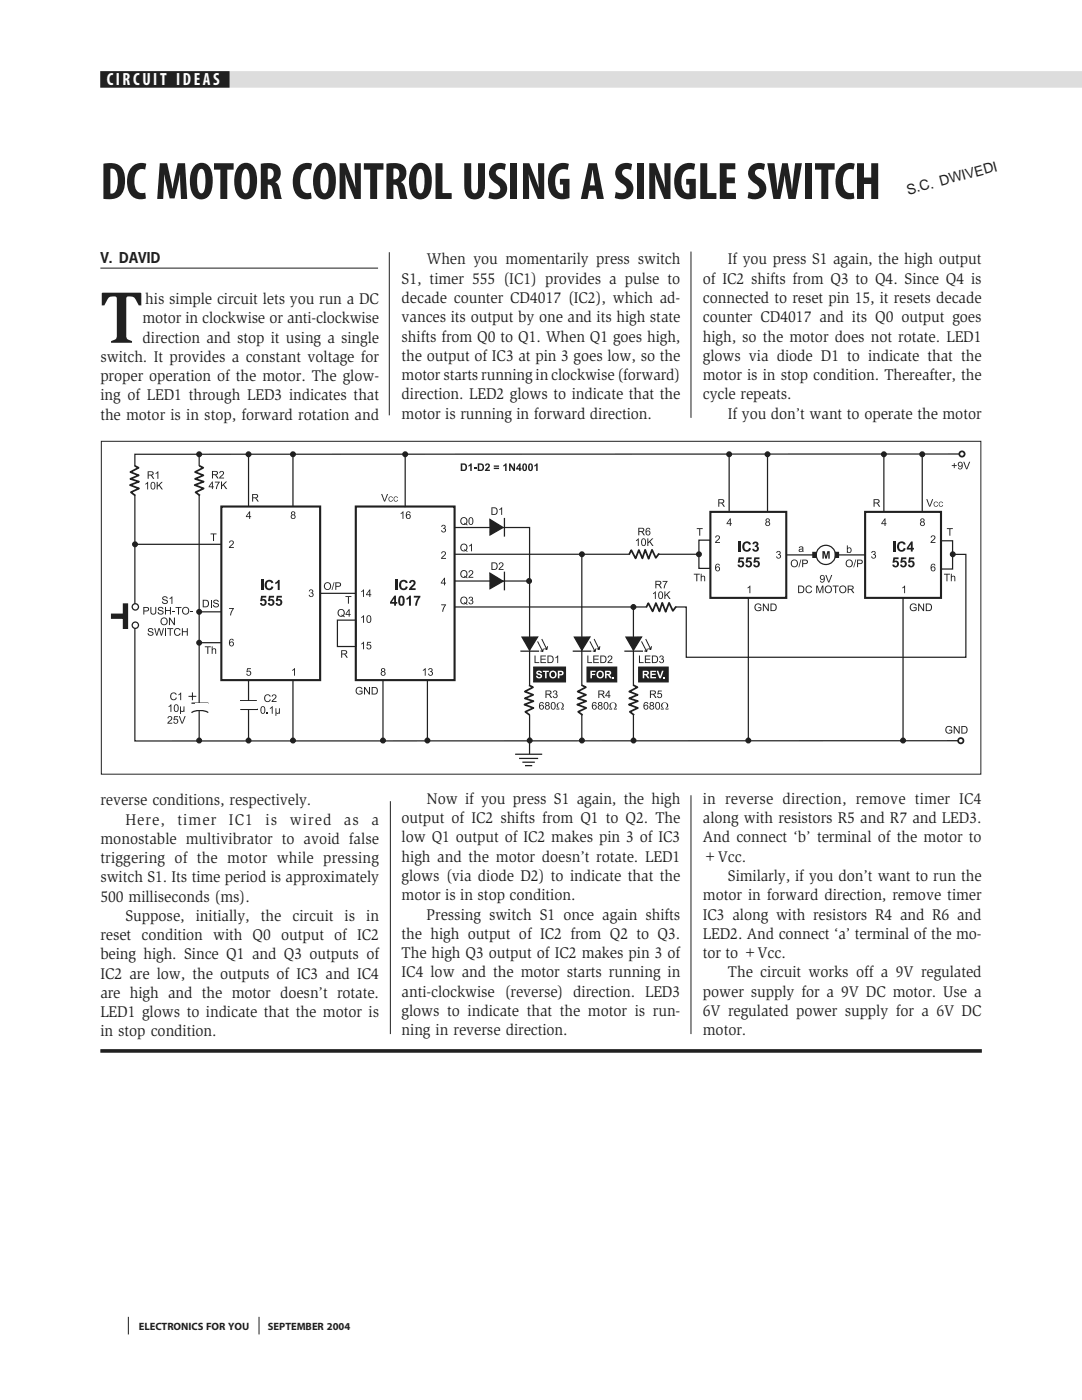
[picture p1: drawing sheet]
<svg xmlns="http://www.w3.org/2000/svg" width="216mm" height="279mm" viewBox="0 0 216 279" stroke-linecap="round" stroke-linejoin="round" font-family="sans-serif">
<defs><g id="words">
<text font-size="14.9" fill="#231f20" x="20" y="68.4">T</text>
<text font-size="10.6" fill="#231f20" x="20" y="39.7">DC MOTOR CONTROL USING A SINGLE SWITCH</text>
<text font-size="3.5" fill="#fff" x="21.3" y="17">CIRCUIT IDEAS</text>
<g font-size="3.2" fill="#231f20">
<text x="85.1" y="52.7">When you momentarily press switch</text>
<text x="145.2" y="52.7">If you press S1 again, the high output</text>
<text x="80.1" y="56.6">S1, timer 555 (IC1) provides a pulse to</text>
<text x="140.3" y="56.6">of IC2 shifts from Q3 to Q4. Since Q4 is</text>
<text x="28.4" y="64.6">motor in clockwise or anti-clockwise</text>
<text x="29" y="60.7">his simple circuit lets you run a DC</text>
<text x="80.1" y="60.5">decade counter CD4017 (IC2), which ad-</text>
<text x="80.1" y="64.3">vances its output by one and its high state</text>
<text x="140.3" y="60.5">connected to reset pin 15, it resets decade</text>
<text x="140.3" y="64.3">counter CD4017 and its Q0 output goes</text>
<text x="28.4" y="68.4">direction and stop it using a single</text>
<text x="80.1" y="68.2">shifts from Q0 to Q1. When Q1 goes high,</text>
<text x="80.1" y="72">the output of IC3 at pin 3 goes low, so the</text>
<text x="140.3" y="68.2">high, so the motor does not rotate. LED1</text>
<text x="140.3" y="72">glows via diode D1 to indicate that the</text>
<text x="20" y="72.3">switch. It provides a constant voltage for</text>
<text x="20" y="76.1">proper operation of the motor. The glow-</text>
<text x="80.1" y="75.8">motor starts running in clockwise (forward)</text>
<text x="140.3" y="75.8">motor is in stop condition. Thereafter, the</text>
<text x="20" y="79.9">ing of LED1 through LED3 indicates that</text>
<text x="20" y="83.8">the motor is in stop, forward rotation and</text>
<text x="80.1" y="79.7">direction. LED2 glows to indicate that the</text>
<text x="80.1" y="83.5">motor is running in forward direction.</text>
<text x="140.3" y="79.7">cycle repeats.</text>
<text x="145.2" y="83.5">If you don’t want to operate the motor</text>
<text x="20" y="160.7">reverse conditions, respectively.</text>
<text x="85.1" y="160.4">Now if you press S1 again, the high</text>
<text x="140.3" y="160.4">in reverse direction, remove timer IC4</text>
<text x="25" y="164.5">Here,</text>
<text x="35.4" y="164.5">timer</text>
<text x="45.7" y="164.5">IC1</text>
<text x="53" y="164.5">is</text>
<text x="57.8" y="164.5">wired</text>
<text x="68.6" y="164.5">as</text>
<text x="74.1" y="164.5">a</text>
<text x="80.1" y="164.3">output of IC2 shifts from Q1 to Q2. The</text>
<text x="140.3" y="164.3">along with resistors R5 and R7 and LED3.</text>
<text x="20" y="168.4">monostable multivibrator to avoid false</text>
<text x="20" y="172.2">triggering of the motor while pressing</text>
<text x="80.1" y="168.1">low Q1 output of IC2 makes pin 3 of IC3</text>
<text x="80.1" y="172">high and the motor doesn’t rotate. LED1</text>
<text x="140.3" y="168.1">And connect ‘b’ terminal of the motor to</text>
<text x="140.3" y="172">+Vcc.</text>
<text x="20" y="176.1">switch S1. Its time period is approximately</text>
<text x="20" y="179.9">500 milliseconds (ms).</text>
<text x="80.1" y="175.8">glows (via diode D2) to indicate that the</text>
<text x="80.1" y="179.7">motor is in stop condition.</text>
<text x="140.3" y="179.7">motor in forward direction, remove timer</text>
<text x="145.2" y="175.8">Similarly, if you don’t want to run the</text>
<text x="25" y="183.8">Suppose, initially, the circuit is in</text>
<text x="85.1" y="183.5">Pressing switch S1 once again shifts</text>
<text x="140.3" y="183.5">IC3 along with resistors R4 and R6 and</text>
<text x="20" y="187.6">reset condition with Q0 output of IC2</text>
<text x="20" y="191.4">being high. Since Q1 and Q3 outputs of</text>
<text x="80.1" y="187.3">the high output of IC2 from Q2 to Q3.</text>
<text x="80.1" y="191.2">The high Q3 output of IC2 makes pin 3 of</text>
<text x="140.3" y="187.3">LED2. And connect ‘a’ terminal of the mo-</text>
<text x="140.3" y="191.2">tor to +Vcc.</text>
<text x="20" y="195.3">IC2 are low, the outputs of IC3 and IC4</text>
<text x="80.1" y="195">IC4 low and the motor starts running in</text>
<text x="145.2" y="195">The circuit works off a 9V regulated</text>
<text x="20" y="199.1">are high and the motor doesn’t rotate.</text>
<text x="20" y="203">LED1 glows to indicate that the motor is</text>
<text x="80.1" y="198.9">anti-clockwise (reverse) direction. LED3</text>
<text x="80.1" y="202.7">glows to indicate that the motor is run-</text>
<text x="140.3" y="198.9">power supply for a 9V DC motor. Use a</text>
<text x="140.3" y="202.7">6V regulated power supply for a 6V DC</text>
<text x="20" y="206.8">in stop condition.</text>
<text x="80.1" y="206.6">ning in reverse direction.</text>
<text x="140.3" y="206.6">motor.</text>
</g>
<g font-size="2.8" fill="#231f20">
<text x="181.2" y="38.8" transform="rotate(-15 181.2 38.8)">S.C. DWIVEDI</text>
<text x="20" y="52.5">V. DAVID</text>
</g>
<g font-size="2.1" fill="#231f20">
<text x="27.7" y="265.4">ELECTRONICS FOR YOU</text>
<text x="53.5" y="265.4">SEPTEMBER 2004</text>
</g>
</g></defs>
<path d="M20.2 14.4h195.5v2.9h-195.5z" fill-rule="evenodd" fill="#dcddde" stroke="#dcddde" stroke-width=".34"/>
<path d="M20.2 14.4h25.4v2.9h-25.4z" fill-rule="evenodd" fill="#231f20" stroke="#231f20" stroke-width=".34"/>
<path d="M20 53.5h55.4M77.7 50.3v32.6M137.9 50.2v33.2M20.2 88.1h175.5v66.4h-175.5zM77.9 159.9v46.5M137.9 158.7v47.7M25.6 262.8v3.5M51.7 262.8v3.5" fill="none" stroke="#231f20" stroke-width=".2"/>
<path d="M20 209.7h175.9" fill="none" stroke="#231f20" stroke-width=".72" stroke-linecap="butt"/>
<path d="M191.5 90.6l-164.6 .1v57.2l164.3-.1M27 108.6h18.5M39.7 122.1h5.8M39.7 128.3h5.8" fill="none" stroke="#231f20" stroke-width=".25"/>
<g fill="none" stroke="#231f20" stroke-width=".35">
<circle cx="191.9" cy="90.6" r=".53"/>
<circle cx="191.7" cy="147.8" r=".53"/>
</g>
<g fill="#231f20">
<path d="M34.2 138.4l.7-.2 .4 .4-.2 .1a.53 .53 0 0 0-.8-.2 .53 .53 0 0 0-.1 .8 .45 .45 0 0 0 .5 .3 .45 .45 0 0 0 .4-.4h.2a.74 .74 0 0 1-1.2 .4 .74 .74 0 0 1 .1-1.2z" fill-rule="evenodd"/>
<path d="M35.6 138.6l.5-.4v1.5h-.1v-1.2l-.4 .3z" fill-rule="evenodd"/>
<path d="M33.6 140.9l.6-.3v1.5h-.2v-1.2l-.4 .2z" fill-rule="evenodd"/>
<path d="M34.9 140.6a.54 .54 0 0 1 .6 .1 .54 .54 0 0 1 .2 .6 .54 .54 0 0 1-.5 .8 .54 .54 0 0 1-.5-.8zM35 140.8a.84 .84 0 0 0 .2 1.1 .78 .78 0 0 0 0-1.2z" fill-rule="evenodd"/>
<path d="M35.9 141h.2v.7a.25 .25 0 0 0 .3 .2 .25 .25 0 0 0 .2-.2v-.7h.2v1.1h-.2v-.2l-.2 .2-.3-.1v.5h-.2z" fill-rule="evenodd"/>
<path d="M33.6 143a.52 .52 0 0 1 .8 .3 .52 .52 0 0 1-.5 .7l-.3 .2h.8v.2h-1l.2-.4a.59 .59 0 0 0 .4-.9l-.6 .2z" fill-rule="evenodd"/>
<path d="M34.8 142.9h.7v.2h-.6l-.1 .4a.5 .5 0 0 1 .7 .3 .5 .5 0 0 1-.3 .6 .5 .5 0 0 1-.6-.4h.2a.32 .32 0 0 0 .5 .1 .32 .32 0 0 0 0-.5 .32 .32 0 0 0-.5 .1h-.2z" fill-rule="evenodd"/>
<path d="M35.7 142.9h.2l.5 1.4 .4-1.4h.2l-.5 1.5h-.2z" fill-rule="evenodd"/>
</g>
<path d="M49.6 90.6v57.4M58.5 90.6v57.4M63.9 118.4h17.1" fill="none" stroke="#231f20" stroke-width=".25"/>
<path d="M44.2 101.1h19.7v34.6h-19.7z" fill-rule="evenodd" fill="#fff" stroke="#231f20" stroke-width=".42"/>
<path d="M52.3 115.7v2.1" fill="none" stroke="#231f20" stroke-width=".4"/>
<g fill="#231f20">
<path d="M53.1 116a.88 .88 0 0 1 1.5 .3l-.4 .1a.49 .49 0 0 0-.7-.3 .49 .49 0 0 0-.3 .6 .49 .49 0 0 0 .3 .7 .49 .49 0 0 0 .7-.4l.4 .1a.93 .93 0 0 1-1.3 .6 .93 .93 0 0 1-.5-1.2z" fill-rule="evenodd"/>
<path d="M54.9 116.2l.6-.5h.3v2.1h-.4v-1.5l-.5 .3z" fill-rule="evenodd"/>
<path d="M52.1 118.9h1v.4h-.7l-.1 .3a.67 .67 0 0 1 .9 .5 .67 .67 0 0 1-.5 .8 .67 .67 0 0 1-.8-.5l.3-.1 .1 .2a.34 .34 0 0 0 .5-.4 .34 .34 0 0 0-.6-.1l-.3-.1z" fill-rule="evenodd"/>
<path d="M53.7 118.9h1v.4h-.7l-.1 .3a.67 .67 0 0 1 .8 .5 .67 .67 0 0 1-.5 .8 .67 .67 0 0 1-.8-.5l.4-.1 .1 .2a.34 .34 0 0 0 .5-.4 .34 .34 0 0 0-.6-.1l-.3-.1z" fill-rule="evenodd"/>
<path d="M55.2 118.9h1v.4h-.7v.3a.67 .67 0 0 1 .8 .5 .67 .67 0 0 1-.5 .8 .67 .67 0 0 1-.8-.5l.4-.1 .1 .2a.34 .34 0 0 0 .4-.4 .34 .34 0 0 0-.6-.1l-.3-.1z" fill-rule="evenodd"/>
</g>
<path d="M47.9 139.9h3.4M48 141.6h3.4" fill="none" stroke="#231f20" stroke-width=".25"/>
<path d="M47.9 140.1h3.4v1.4h-3.4z" fill="#fff"/>
<g fill="#231f20">
<path d="M52.9 138.8l.7-.2 .4 .4h-.2a.53 .53 0 0 0-.8-.1 .53 .53 0 0 0 0 .8 .45 .45 0 0 0 .4 .2 .45 .45 0 0 0 .4-.3h.2a.74 .74 0 0 1-1.1 .3 .74 .74 0 0 1 0-1.1z" fill-rule="evenodd"/>
<path d="M54.4 138.7a.52 .52 0 0 1 .7 .2 .52 .52 0 0 1-.4 .7l-.3 .3h.8v.2h-1l.2-.4a.59 .59 0 0 0 .4-.9l-.6 .2z" fill-rule="evenodd"/>
<path d="M52.2 141a.54 .54 0 0 1 .6 .1 .54 .54 0 0 1 .1 .6 .54 .54 0 0 1-.4 .8 .54 .54 0 0 1-.5-.8zM52.2 141.2a.84 .84 0 0 0 .3 1.1 .78 .78 0 0 0 0-1.2z" fill-rule="evenodd"/>
<path d="M53.9 141.3l.5-.4v1.5h-.2v-1.1l-.3 .2z" fill-rule="evenodd"/>
<path d="M55 141.4h.1l.1 .6a.25 .25 0 0 0 .2 .3 .25 .25 0 0 0 .3-.3v-.6h.1v1h-.1v-.1l-.3 .2-.3-.2v.6h-.1z" fill-rule="evenodd"/>
<path d="M49.8 102.1h.1v.9h.2v.2h-.2v.4h-.2v-.4h-.6zM49.7 102.3l-.4 .7h.4z" fill-rule="evenodd"/>
<path d="M58.2 102.2a.4 .4 0 0 1 .6-.1 .4 .4 0 0 1-.1 .6 .45 .45 0 0 1 .1 .7 .45 .45 0 0 1-.6 0 .45 .45 0 0 1 .1-.7l-.2-.2zM58.2 102.4a.25 .25 0 0 0 .5 0 .25 .25 0 0 0-.5 0zM58.2 103.1a.31 .31 0 0 0 .6 0 .31 .31 0 0 0-.6 0z" fill-rule="evenodd"/>
<path d="M58.3 133.7l.6-.4v1.5h-.2v-1.1l-.4 .2z" fill-rule="evenodd"/>
<path d="M49.3 133.4h.8v.1h-.6l-.1 .4a.5 .5 0 0 1 .7 .3 .5 .5 0 0 1-.3 .7 .5 .5 0 0 1-.7-.4l.2-.1a.32 .32 0 0 0 .5 .2 .32 .32 0 0 0 0-.5 .32 .32 0 0 0-.5 .1l-.1-.1z" fill-rule="evenodd"/>
<path d="M45.7 121.3h1l-.6 1.5h-.2l.1-.4 .4-.9h-.7z" fill-rule="evenodd"/>
<path d="M45.9 108a.52 .52 0 0 1 .7 .2 .52 .52 0 0 1-.4 .7l-.3 .3h.8v.2h-1l.2-.5a.59 .59 0 0 0 .4-.9l-.6 .3z" fill-rule="evenodd"/>
<path d="M45.8 127.6l.6-.1 .3 .3-.2 .1a.3 .3 0 0 0-.4-.3 .3 .3 0 0 0-.2 .4v.2a.48 .48 0 0 1 .7 .2 .48 .48 0 0 1-.3 .7 .48 .48 0 0 1-.6-.6zM45.9 128.5a.35 .35 0 0 0 .7 0 .35 .35 0 0 0-.7 0z" fill-rule="evenodd"/>
<path d="M61.8 117.7a.4 .4 0 0 1 .6 0 .4 .4 0 0 1-.1 .6 .47 .47 0 0 1 0 .8 .47 .47 0 0 1-.7-.4h.2a.3 .3 0 0 0 .3 .3 .3 .3 0 0 0 .3-.4 .3 .3 0 0 0-.4-.2v-.1a.26 .26 0 0 0 .3-.3 .26 .26 0 0 0-.2-.3 .26 .26 0 0 0-.3 .3h-.2z" fill-rule="evenodd"/>
</g>
<path d="M53.2 142.2h.2v.2h-.2z" fill="#231f20"/>
<g fill="#231f20" stroke="#231f20" stroke-width=".25">
<circle cx="58.5" cy="90.7" r=".47"/>
<circle cx="49.6" cy="90.7" r=".47"/>
<circle cx="58.5" cy="147.8" r=".47"/>
<circle cx="49.6" cy="147.8" r=".47"/>
</g>
<g fill="#fff">
<path d="M26.2 93.1h1.5v5.7h-1.5z"/>
<path d="M26.1 93.1h1.3v5.7h-1.3z"/>
</g>
<path d="M26.8 92.9l.9 .4-1.7 .9 1.7 .7-1.7 .7 1.7 .5-1.8 .7 1.8 .7-1.6 .7 .9 .7" fill="none" stroke="#231f20" stroke-width=".35"/>
<g fill="#231f20">
<path d="M29.5 94.1h.6a.42 .42 0 0 1 .6 .3 .42 .42 0 0 1-.5 .5l.6 .7h-.3l-.4-.6-.2-.1h-.2v.7h-.2zM29.7 94.2v.5h.4a.26 .26 0 0 0 .4-.2 .26 .26 0 0 0-.4-.3z" fill-rule="evenodd"/>
<path d="M31 94.4l.6-.3v1.5h-.2v-1.2l-.4 .2z" fill-rule="evenodd"/>
<path d="M29 96.5l.6-.3v1.5h-.2v-1.2l-.4 .2z" fill-rule="evenodd"/>
<path d="M30.2 96.3a.54 .54 0 0 1 .7 0 .54 .54 0 0 1 .1 .6 .54 .54 0 0 1-.5 .8 .54 .54 0 0 1-.5-.8zM30.3 96.4a.84 .84 0 0 0 .2 1.2 .78 .78 0 0 0 0-1.3z" fill-rule="evenodd"/>
<path d="M31.3 96.2h.2v.7l.7-.7h.3l-.7 .6 .7 .9h-.3l-.5-.8-.2 .3v.5h-.2z" fill-rule="evenodd"/>
</g>
<path d="M76.4 108.1v39.7M85.3 108.1v39.9" fill="none" stroke="#231f20" stroke-width=".25"/>
<path d="M71 101.1h19.7v34.6h-19.7z" fill-rule="evenodd" fill="#fff" stroke="#231f20" stroke-width=".42"/>
<path d="M79.1 115.7v2.1" fill="none" stroke="#231f20" stroke-width=".4"/>
<g fill="#231f20">
<path d="M79.9 116a.88 .88 0 0 1 1.5 .3l-.4 .1a.49 .49 0 0 0-.7-.3 .49 .49 0 0 0-.3 .6 .49 .49 0 0 0 .4 .7 .49 .49 0 0 0 .6-.4l.4 .1a.93 .93 0 0 1-1.3 .6 .93 .93 0 0 1-.4-1.2z" fill-rule="evenodd"/>
<path d="M81.8 115.9a.69 .69 0 0 1 1.1 .2 .69 .69 0 0 1-.4 1l-.3 .3h.7v.4h-1.3l.2-.6a1.08 1.08 0 0 0 .7-1.1h-.3l-.2 .3-.4-.1z" fill-rule="evenodd"/>
<path d="M78.7 118.9h.3v1.2h.3v.4h-.3v.4h-.4v-.4h-.8v-.4zM78.6 119.5l-.4 .6h.4z" fill-rule="evenodd"/>
<path d="M79.6 119.1a.7 .7 0 0 1 .9-.1 .7 .7 0 0 1 .3 .9 .7 .7 0 0 1-.3 .9 .7 .7 0 0 1-.9-.1l-.2-.8zM80 119.2l-.1 .5a.62 .62 0 0 0 .3 .9l.1-.5a.62 .62 0 0 0-.3-.9z" fill-rule="evenodd"/>
<path d="M81.1 119.4l.6-.5h.3v2h-.4v-1.5l-.5 .3z" fill-rule="evenodd"/>
<path d="M82.6 118.9h1.3v.3l-.5 .9-.2 .8h-.4l.1-.3 .5-1.3h-.8z" fill-rule="evenodd"/>
<path d="M79.9 102.4l.6-.4v1.6h-.2v-1.2l-.4 .2z" fill-rule="evenodd"/>
<path d="M81.1 102.2l.6-.1 .2 .3h-.2a.3 .3 0 0 0-.3-.2 .3 .3 0 0 0-.2 .4l-.1 .2a.48 .48 0 0 1 .8 .2 .48 .48 0 0 1-.4 .6 .48 .48 0 0 1-.5-.5zM81.2 103.1a.33 .33 0 0 0 .6 0 .33 .33 0 0 0-.6 0z" fill-rule="evenodd"/>
<path d="M76.1 133.4a.4 .4 0 0 1 .7 0 .4 .4 0 0 1-.1 .6 .45 .45 0 0 1 .1 .7 .45 .45 0 0 1-.7 0 .45 .45 0 0 1 .1-.7l-.2-.2zM76.2 133.7a.25 .25 0 0 0 .5 0 .25 .25 0 0 0-.5 0zM76.1 134.4a.35 .35 0 0 0 .7 0 .35 .35 0 0 0-.7 0z" fill-rule="evenodd"/>
<path d="M84.4 133.7l.5-.4v1.5h-.1v-1.1l-.4 .2z" fill-rule="evenodd"/>
<path d="M85.6 133.4a.4 .4 0 0 1 .6 0 .4 .4 0 0 1-.1 .6 .47 .47 0 0 1 0 .8 .47 .47 0 0 1-.7-.4h.2a.3 .3 0 0 0 .4 .3 .3 .3 0 0 0 .2-.4 .3 .3 0 0 0-.4-.2v-.1a.26 .26 0 0 0 .3-.2 .26 .26 0 0 0-.2-.3 .26 .26 0 0 0-.3 .3l-.2-.1z" fill-rule="evenodd"/>
<path d="M72.1 118l.5-.4v1.5h-.2v-1.1l-.3 .2z" fill-rule="evenodd"/>
<path d="M73.7 117.6h.2v1h.2v.2h-.2v.3h-.2v-.3h-.7zM73.7 117.9l-.5 .7h.5z" fill-rule="evenodd"/>
</g>
<path d="M80.9 90.7v10.5M90.7 105.3h15v42.5M90.7 110.6h56.9M90.7 116h15.1" fill="none" stroke="#231f20" stroke-width=".25"/>
<g fill="#231f20" stroke="#231f20" stroke-width=".25">
<circle cx="80.9" cy="90.7" r=".47"/>
<circle cx="85.3" cy="147.8" r=".47"/>
<circle cx="76.4" cy="147.8" r=".47"/>
<circle cx="26.9" cy="108.6" r=".47"/>
<circle cx="39.7" cy="122.1" r=".47"/>
<circle cx="39.7" cy="128.3" r=".47"/>
</g>
<g fill="#fff">
<path d="M104.9 136.9h1.5v5.7h-1.5z"/>
<path d="M104.8 137h1.3v5.6h-1.3z"/>
</g>
<path d="M105.6 136.8l.8 .4-1.7 .8 1.7 .7-1.7 .7 1.7 .5-1.8 .7 1.8 .7-1.6 .8 .9 .6" fill="none" stroke="#231f20" stroke-width=".35"/>
<g fill="#231f20">
<path d="M108.8 137.8h.7a.42 .42 0 0 1 .5 .3 .42 .42 0 0 1-.4 .5l.6 .7h-.3l-.4-.6-.2-.1h-.3v.7h-.2zM109 138v.5h.5a.26 .26 0 0 0 .3-.3 .26 .26 0 0 0-.3-.2z" fill-rule="evenodd"/>
<path d="M110.5 137.9a.4 .4 0 0 1 .6 0 .4 .4 0 0 1-.1 .6 .47 .47 0 0 1 0 .8 .47 .47 0 0 1-.7-.4h.2a.3 .3 0 0 0 .3 .3 .3 .3 0 0 0 .3-.4 .3 .3 0 0 0-.4-.2v-.2a.26 .26 0 0 0 .3-.2 .26 .26 0 0 0-.2-.3 .26 .26 0 0 0-.3 .3h-.2z" fill-rule="evenodd"/>
<path d="M107.7 140.3l.5-.2 .3 .4h-.2a.3 .3 0 0 0-.3-.2 .3 .3 0 0 0-.3 .3v.2a.48 .48 0 0 1 .8 .2 .48 .48 0 0 1-.4 .7 .48 .48 0 0 1-.5-.6zM107.8 141.2a.33 .33 0 0 0 .6 0 .33 .33 0 0 0-.6 0z" fill-rule="evenodd"/>
<path d="M108.9 140.2a.4 .4 0 0 1 .6 0 .4 .4 0 0 1-.1 .6 .45 .45 0 0 1 .2 .7 .45 .45 0 0 1-.7 0 .45 .45 0 0 1 .1-.7l-.2-.2zM109 140.5a.25 .25 0 0 0 .5 0 .25 .25 0 0 0-.5 0zM108.9 141.2a.31 .31 0 0 0 .6 0 .31 .31 0 0 0-.6 0z" fill-rule="evenodd"/>
<path d="M110.1 140.2a.54 .54 0 0 1 .6 0 .54 .54 0 0 1 .2 .7 .54 .54 0 0 1-.5 .7 .54 .54 0 0 1-.5-.7zM110.2 140.4a.84 .84 0 0 0 .2 1.1 .78 .78 0 0 0 0-1.3z" fill-rule="evenodd"/>
<path d="M111.3 140.4a.69 .69 0 0 1 1.1 0 .69 .69 0 0 1-.4 1l.5-.1v.3h-.6l.1-.3a.55 .55 0 0 0 .2-.8 .55 .55 0 0 0-.9 0 .55 .55 0 0 0 .3 .8v.3h-.6v-.3l.5 .1a.66 .66 0 0 1-.2-1z" fill-rule="evenodd"/>
</g>
<path d="M104.2 127.2l3.1-.1-1.6 2.7z" fill-rule="evenodd" fill="#231f20" stroke="#231f20" stroke-width=".25"/>
<path d="M103.8 130h3.8" fill="none" stroke="#231f20" stroke-width=".25"/>
<path d="M107.3 128l1 2M108.1 127.5l1 2.1M108.4 129.4l-.1 .6-.5-.1M109.3 129l-.2 .6-.5-.1" fill="none" stroke="#231f20" stroke-width=".2"/>
<g fill="#231f20">
<path d="M106.7 130.8h.2v1.4h.7v.1h-.9z" fill-rule="evenodd"/>
<path d="M107.8 130.8h1.1v.2h-.9v.5h.9v.1h-.9v.6h1v.1h-1.2z" fill-rule="evenodd"/>
<path d="M109.2 130.8h.6a.75 .75 0 0 1 .7 .8 .75 .75 0 0 1-.7 .7h-.6zM109.4 131v1.2a.62 .62 0 0 0 .9-.6 .62 .62 0 0 0-.9-.6z" fill-rule="evenodd"/>
<path d="M110.8 131.2l.6-.4v1.5h-.2v-1.1l-.4 .2z" fill-rule="evenodd"/>
<path d="M92 103.4a.77 .77 0 0 1 1.1 .1 .77 .77 0 0 1 0 1.1l.2 .1-.1 .2-.3-.2a.77 .77 0 0 1-1-.3 .77 .77 0 0 1 .1-1zM92.2 103.5a.6 .6 0 0 0-.1 .8 .6 .6 0 0 0 .7 .3l-.2-.1v-.2l.3 .2a.59 .59 0 0 0 .1-.8 .59 .59 0 0 0-.8-.2z" fill-rule="evenodd"/>
<path d="M93.7 103.3a.54 .54 0 0 1 .6 .1 .54 .54 0 0 1 .2 .6 .54 .54 0 0 1-.5 .8 .54 .54 0 0 1-.5-.8zM93.8 103.5a.84 .84 0 0 0 .2 1.1 .78 .78 0 0 0 0-1.2z" fill-rule="evenodd"/>
<path d="M92 108.7a.77 .77 0 0 1 1.1 .1 .77 .77 0 0 1 0 1.1l.2 .1-.1 .1-.3-.1a.77 .77 0 0 1-1-.3 .77 .77 0 0 1 .1-1zM92.2 108.8a.6 .6 0 0 0-.1 .7 .6 .6 0 0 0 .7 .3h-.2v-.2l.3 .2a.59 .59 0 0 0 .1-.9 .59 .59 0 0 0-.8-.1z" fill-rule="evenodd"/>
<path d="M93.6 108.9l.6-.4v1.5h-.2v-1.2l-.4 .3z" fill-rule="evenodd"/>
<path d="M92 114a.77 .77 0 0 1 1.1 0 .77 .77 0 0 1 0 1.1l.2 .2-.1 .1-.3-.2a.77 .77 0 0 1-1-.2 .77 .77 0 0 1 .1-1zM92.2 114.1a.6 .6 0 0 0-.1 .7 .6 .6 0 0 0 .7 .3l-.2-.1v-.1l.3 .1a.59 .59 0 0 0 .1-.8 .59 .59 0 0 0-.8-.1z" fill-rule="evenodd"/>
<path d="M93.6 113.9a.52 .52 0 0 1 .8 .2 .52 .52 0 0 1-.4 .7l-.3 .3h.7v.2h-1l.3-.4a.59 .59 0 0 0 .4-.9l-.6 .2z" fill-rule="evenodd"/>
<path d="M92 119.3a.77 .77 0 0 1 1.1 0 .77 .77 0 0 1 0 1.1l.2 .2-.1 .1-.3-.2a.77 .77 0 0 1-1-.2 .77 .77 0 0 1 .1-1zM92.2 119.4a.6 .6 0 0 0-.1 .7 .6 .6 0 0 0 .7 .3l-.2-.1v-.1l.3 .1a.59 .59 0 0 0 .1-.8 .59 .59 0 0 0-.8-.1z" fill-rule="evenodd"/>
<path d="M93.6 119.2a.4 .4 0 0 1 .7 0 .4 .4 0 0 1-.1 .6 .47 .47 0 0 1 0 .8 .47 .47 0 0 1-.7-.4h.2a.3 .3 0 0 0 .3 .3 .3 .3 0 0 0 .3-.4 .3 .3 0 0 0-.5-.2l.1-.2a.26 .26 0 0 0 .3-.2 .26 .26 0 0 0-.3-.3 .26 .26 0 0 0-.2 .3h-.2z" fill-rule="evenodd"/>
<path d="M88.2 104.8a.4 .4 0 0 1 .6 0 .4 .4 0 0 1-.1 .6 .47 .47 0 0 1 0 .8 .47 .47 0 0 1-.7-.4h.2a.3 .3 0 0 0 .4 .3 .3 .3 0 0 0 .2-.4 .3 .3 0 0 0-.4-.2v-.1a.26 .26 0 0 0 .3-.2 .26 .26 0 0 0-.2-.3 .26 .26 0 0 0-.3 .3l-.2-.1z" fill-rule="evenodd"/>
<path d="M88.2 110.1a.52 .52 0 0 1 .8 .3 .52 .52 0 0 1-.5 .7l-.2 .3h.7v.1h-1l.2-.4a.59 .59 0 0 0 .4-.9l-.6 .3z" fill-rule="evenodd"/>
<path d="M88.6 115.3h.2v1h.2v.2h-.2v.3h-.2v-.3h-.6zM88.6 115.6l-.5 .7h.5z" fill-rule="evenodd"/>
<path d="M88 120.6h1l-.6 1.5h-.2l.1-.4 .5-.9h-.8z" fill-rule="evenodd"/>
<path d="M50.3 98.6h.7a.42 .42 0 0 1 .5 .3 .42 .42 0 0 1-.4 .5l.5 .7h-.2l-.4-.6-.3-.1h-.2v.7h-.2zM50.5 98.8v.5h.4a.26 .26 0 0 0 .4-.3 .26 .26 0 0 0-.3-.2z" fill-rule="evenodd"/>
</g>
<path d="M39.7 90.6v57.4" fill="none" stroke="#231f20" stroke-width=".25"/>
<g fill="#231f20" stroke="#231f20" stroke-width=".25">
<circle cx="39.7" cy="90.7" r=".47"/>
<circle cx="39.7" cy="147.8" r=".47"/>
</g>
<g fill="#fff">
<path d="M39.1 93.1h1.5v5.7h-1.5z"/>
<path d="M39 93.1h1.3v5.7h-1.3z"/>
</g>
<path d="M39.8 92.9l.8 .4-1.7 .9 1.7 .7-1.7 .7 1.7 .5-1.8 .7 1.8 .7-1.6 .7 .9 .7" fill="none" stroke="#231f20" stroke-width=".35"/>
<g fill="#231f20">
<path d="M42.3 94h.7a.42 .42 0 0 1 .5 .3 .42 .42 0 0 1-.4 .5l.5 .7h-.2l-.4-.6-.3-.1h-.2v.7h-.2zM42.5 94.2v.5h.4a.26 .26 0 0 0 .4-.3 .26 .26 0 0 0-.3-.2z" fill-rule="evenodd"/>
<path d="M43.9 94.1a.52 .52 0 0 1 .8 .2 .52 .52 0 0 1-.4 .7l-.3 .3h.7v.2h-1l.3-.4a.59 .59 0 0 0 .3-.9l-.6 .2z" fill-rule="evenodd"/>
<path d="M42.3 96.1h.2v1h.2v.1h-.2v.4h-.2v-.4h-.7zM42.3 96.4l-.5 .7h.5z" fill-rule="evenodd"/>
<path d="M42.9 96.1h.9l-.5 1.5h-.2l.1-.4 .4-.9h-.7z" fill-rule="evenodd"/>
<path d="M44.1 96.1h.2v.7l.7-.7h.3l-.6 .6 .6 .9h-.2l-.6-.8-.2 .3v.5h-.2z" fill-rule="evenodd"/>
</g>
<path d="M38.9 140.5h2.4v1.2h-2.4z" fill="#fff"/>
<path d="M38.2 140.3h3.4M41.5 142.2a3.3 3.3 0 0 0-3.3 .1" fill="none" stroke="#231f20" stroke-width=".25"/>
<path d="M37.6 139h1.6M38.4 138.2v1.6" fill="none" stroke="#231f20" stroke-width=".2"/>
<path d="M38.9 140.5h2.4v1.2h-2.4z" fill="#fff"/>
<path d="M22.1 123h2.9M25 120.4v5.1" fill="none" stroke="#231f20" stroke-width="1.1" stroke-linecap="butt"/>
<path d="M26.3 121.8h1.3v2.4h-1.3z" fill="#fff"/>
<g fill="#fff" stroke="#231f20" stroke-width=".25">
<circle cx="27" cy="121.1" r=".63"/>
<circle cx="27" cy="124.8" r=".63"/>
</g>
<g fill="#231f20">
<path d="M32.5 119.1a.6 .6 0 0 1 1 .3l-.2 .1a.33 .33 0 0 0-.4-.4 .33 .33 0 0 0-.3 .4 .77 .77 0 0 1 .9 .7 .63 .63 0 0 1-.7 .3 .63 .63 0 0 1-.5-.5h.2a.37 .37 0 0 0 .4 .4 .37 .37 0 0 0 .3-.5h-.1a.56 .56 0 0 1-.5-.1 .56 .56 0 0 1-.2-.6z" fill-rule="evenodd"/>
<path d="M33.8 119.4l.6-.4v1.5h-.2v-1.2l-.4 .3z" fill-rule="evenodd"/>
<path d="M28.6 121.1h.6a.46 .46 0 0 1 .6 .5 .46 .46 0 0 1-.6 .4h-.4v.6h-.2zM28.8 121.3v.6l.5-.1a.27 .27 0 0 0 .2-.3 .27 .27 0 0 0-.3-.2z" fill-rule="evenodd"/>
<path d="M30 121.1h.2v.9a.4 .4 0 0 0 .3 .5 .4 .4 0 0 0 .5-.3v-1.1h.2v.9a.6 .6 0 0 1-.6 .7 .6 .6 0 0 1-.6-.7z" fill-rule="evenodd"/>
<path d="M31.7 121.2a.6 .6 0 0 1 .9 .4h-.2a.33 .33 0 0 0-.4-.4 .33 .33 0 0 0-.2 .4 .77 .77 0 0 1 .8 .7 .63 .63 0 0 1-.6 .4 .63 .63 0 0 1-.6-.5l.2-.1a.37 .37 0 0 0 .4 .4 .37 .37 0 0 0 .4-.4l-.1-.1a.56 .56 0 0 1-.6-.1 .56 .56 0 0 1-.1-.6z" fill-rule="evenodd"/>
<path d="M32.9 121.1h.2v.7h.8v-.7h.2v1.5h-.2v-.7h-.8v.7h-.2z" fill-rule="evenodd"/>
<path d="M35 121.1h1.2v.2h-.5v1.3h-.2v-1.3h-.5z" fill-rule="evenodd"/>
<path d="M36.3 121.9a.76 .76 0 0 1 1.5 0 .76 .76 0 0 1-1.5 0zM36.5 121.9a.6 .6 0 0 0 1.2 0 .6 .6 0 0 0-1.2 0z" fill-rule="evenodd"/>
<path d="M32 124a.76 .76 0 0 1 1.5 0 .76 .76 0 0 1-1.5 0zM32.2 124a.6 .6 0 0 0 1.2 0 .6 .6 0 0 0-1.2 0z" fill-rule="evenodd"/>
<path d="M33.7 123.2h.2l.8 1.2v-1.2h.2v1.6h-.2l-.8-1.2v1.2h-.2z" fill-rule="evenodd"/>
<path d="M29.6 125.5a.6 .6 0 0 1 1 .3h-.2a.33 .33 0 0 0-.4-.3 .33 .33 0 0 0-.2 .4 .77 .77 0 0 1 .8 .7 .63 .63 0 0 1-.6 .3 .63 .63 0 0 1-.6-.5h.2a.37 .37 0 0 0 .4 .4 .37 .37 0 0 0 .4-.5l-.1-.1a.56 .56 0 0 1-.6-.1 .56 .56 0 0 1-.1-.6z" fill-rule="evenodd"/>
<path d="M30.8 125.4h.2l.3 1.3 .3-1.3h.3l.3 1.3 .3-1.3h.2l-.4 1.5h-.2l-.4-1.4-.3 1.4h-.2z" fill-rule="evenodd"/>
<path d="M33.4 125.4h1.2v.1h-.5v1.4h-.2v-1.4h-.5z" fill-rule="evenodd"/>
<path d="M34.9 125.5l.7-.1 .4 .4h-.2a.53 .53 0 0 0-.8-.2 .53 .53 0 0 0 0 .8 .45 .45 0 0 0 .4 .3 .45 .45 0 0 0 .4-.4l.2 .1a.74 .74 0 0 1-1.1 .3 .74 .74 0 0 1 0-1.2z" fill-rule="evenodd"/>
<path d="M36.3 125.4h.2v.6h.8v-.6h.2v1.5h-.2v-.7h-.8v.7h-.2z" fill-rule="evenodd"/>
</g>
<g fill="#231f20">
<path d="M34.3 122h.6v.2h-.6z"/>
<path d="M37.9 122h.6v.2h-.6z"/>
<path d="M32.9 125.4h.2v1.5h-.2z"/>
</g>
<path d="M190 110.6h2.7v20.6h-55.8v-10.1h-46.2M67.3 123.8h3.7v5.2h-3.7z" fill="none" stroke="#231f20" stroke-width=".25"/>
<g fill="#231f20">
<path d="M72.1 123.2l.5-.4v1.5h-.1v-1.2l-.4 .2z" fill-rule="evenodd"/>
<path d="M73.3 122.9a.54 .54 0 0 1 .7 0 .54 .54 0 0 1 .1 .7 .54 .54 0 0 1-.5 .7 .54 .54 0 0 1-.5-.7zM73.4 123a.84 .84 0 0 0 .2 1.2 .78 .78 0 0 0 0-1.3z" fill-rule="evenodd"/>
<path d="M72.1 128.4l.5-.3v1.5h-.1v-1.2l-.4 .2z" fill-rule="evenodd"/>
<path d="M73.3 128.1h.7v.2h-.6v.4a.5 .5 0 0 1 .7 .2 .5 .5 0 0 1-.4 .7 .5 .5 0 0 1-.6-.4h.2a.32 .32 0 0 0 .5 .1 .32 .32 0 0 0 0-.5 .32 .32 0 0 0-.5 .1h-.2z" fill-rule="evenodd"/>
<path d="M67.6 121.7a.77 .77 0 0 1 1.1 .1 .77 .77 0 0 1-.1 1.1l.2 .1v.2l-.4-.2a.77 .77 0 0 1-.9-.2 .77 .77 0 0 1 .1-1.1zM67.7 121.9a.6 .6 0 0 0-.1 .7 .6 .6 0 0 0 .7 .3l-.2-.1v-.1l.3 .1a.59 .59 0 0 0 .1-.8 .59 .59 0 0 0-.8-.1z" fill-rule="evenodd"/>
<path d="M69.6 121.6h.2v.9h.2v.2h-.2v.4h-.2v-.4h-.7zM69.6 121.9l-.5 .6h.5z" fill-rule="evenodd"/>
<path d="M68.1 129.8h.6a.42 .42 0 0 1 .6 .3 .42 .42 0 0 1-.4 .5l.5 .7h-.2l-.4-.6-.3-.1h-.2v.7h-.2zM68.3 129.9v.5h.4a.26 .26 0 0 0 .4-.2 .26 .26 0 0 0-.3-.3z" fill-rule="evenodd"/>
<path d="M42 106.5h1.2v.1h-.5v1.4h-.2v-1.4h-.5z" fill-rule="evenodd"/>
</g>
<g fill="#231f20" stroke="#231f20" stroke-width=".25">
<path d="M97.8 103.7l2.6 1.6-2.6 1.5z" fill-rule="evenodd"/>
<path d="M97.8 114.4l2.6 1.6-2.6 1.5z" fill-rule="evenodd"/>
</g>
<path d="M100.7 103.4v3.7M100.7 114.1v3.7" fill="none" stroke="#231f20" stroke-width=".25"/>
<g fill="#231f20">
<path d="M98.1 101.3h.5a.75 .75 0 0 1 .7 .7 .75 .75 0 0 1-.7 .8h-.5zM98.3 101.4v1.2a.62 .62 0 0 0 .8-.6 .62 .62 0 0 0-.8-.6z" fill-rule="evenodd"/>
<path d="M99.6 101.6l.6-.4v1.6h-.2v-1.2l-.4 .2z" fill-rule="evenodd"/>
<path d="M98.1 112.2h.5a.75 .75 0 0 1 .7 .8 .75 .75 0 0 1-.7 .7h-.5zM98.3 112.4v1.2a.62 .62 0 0 0 .8-.6 .62 .62 0 0 0-.8-.6z" fill-rule="evenodd"/>
<path d="M99.7 112.3a.52 .52 0 0 1 .7 .3 .52 .52 0 0 1-.4 .7l-.3 .3h.8v.1h-1l.2-.4a.59 .59 0 0 0 .4-.9l-.6 .3z" fill-rule="evenodd"/>
</g>
<g fill="#231f20" stroke="#231f20" stroke-width=".25">
<path d="M106.5 133.1h6.3v3h-6.3z" fill-rule="evenodd"/>
<circle cx="105.7" cy="147.8" r=".47"/>
</g>
<g fill="#fff">
<path d="M107.1 134a.61 .61 0 0 1 1 .3h-.3a.24 .24 0 0 0-.2-.2 .24 .24 0 0 0-.3 .2 .72 .72 0 0 1 .9 .8 .65 .65 0 0 1-.7 .3 .65 .65 0 0 1-.6-.5l.3-.1a.28 .28 0 0 0 .3 .4 .28 .28 0 0 0 .3-.4 .57 .57 0 0 1-.6-.2 .57 .57 0 0 1-.1-.6z" fill-rule="evenodd"/>
<path d="M108.3 133.9h1.2v.2h-.4v1.3h-.3v-1.3h-.5z" fill-rule="evenodd"/>
<path d="M109.6 134.6a.77 .77 0 0 1 1.5 0 .77 .77 0 0 1-1.5 0zM110 134.2a.47 .47 0 0 0 0 .8 .47 .47 0 0 0 .7-.2l.1-.2a.42 .42 0 0 0-.3-.5 .42 .42 0 0 0-.5 .1z" fill-rule="evenodd"/>
<path d="M111.3 133.9h.5a.5 .5 0 0 1 .7 .4 .5 .5 0 0 1-.7 .5h-.2v.6h-.3zM111.6 134.1v.4a.32 .32 0 0 0 .4 .1 .32 .32 0 0 0 .1-.3z" fill-rule="evenodd"/>
</g>
<path d="M116.1 110.6v37.3" fill="none" stroke="#231f20" stroke-width=".25"/>
<g fill="#fff">
<path d="M115.4 136.9h1.5v5.7h-1.5z"/>
<path d="M115.4 137h1.3v5.6h-1.3z"/>
</g>
<path d="M116.1 136.8l.8 .4-1.6 .8 1.6 .7-1.6 .7 1.7 .5-1.8 .7 1.8 .7-1.6 .8 .9 .6" fill="none" stroke="#231f20" stroke-width=".35"/>
<g fill="#231f20">
<path d="M119.4 137.8h.7a.42 .42 0 0 1 .5 .3 .42 .42 0 0 1-.4 .5l.5 .7h-.2l-.4-.6-.3-.1h-.2v.7h-.2zM119.6 138v.5h.4a.26 .26 0 0 0 .4-.3 .26 .26 0 0 0-.3-.2z" fill-rule="evenodd"/>
<path d="M121.5 137.8h.1v1h.2v.1h-.2v.4h-.2v-.4h-.6zM121.4 138.1l-.4 .7h.4z" fill-rule="evenodd"/>
<path d="M118.2 140.3l.6-.2 .3 .4h-.2a.3 .3 0 0 0-.4-.2 .3 .3 0 0 0-.2 .3v.2a.48 .48 0 0 1 .7 .2 .48 .48 0 0 1-.3 .7 .48 .48 0 0 1-.6-.6zM118.3 141.2a.35 .35 0 0 0 .7 0 .35 .35 0 0 0-.7 0z" fill-rule="evenodd"/>
<path d="M119.4 140.2a.4 .4 0 0 1 .7 0 .4 .4 0 0 1-.1 .6 .45 .45 0 0 1 .1 .7 .45 .45 0 0 1-.7 0 .45 .45 0 0 1 .1-.7l-.2-.2zM119.5 140.5a.25 .25 0 0 0 .5 0 .25 .25 0 0 0-.5 0zM119.5 141.2a.31 .31 0 0 0 .6 0 .31 .31 0 0 0-.6 0z" fill-rule="evenodd"/>
<path d="M120.7 140.2a.54 .54 0 0 1 .6 0 .54 .54 0 0 1 .1 .7 .54 .54 0 0 1-.5 .7 .54 .54 0 0 1-.5-.7zM120.7 140.4a.84 .84 0 0 0 .2 1.1 .78 .78 0 0 0 0-1.3z" fill-rule="evenodd"/>
<path d="M121.8 140.4a.69 .69 0 0 1 1.1 0 .69 .69 0 0 1-.3 1l.5-.1v.3h-.6v-.3a.55 .55 0 0 0 .3-.8 .55 .55 0 0 0-.9 0 .55 .55 0 0 0 .2 .8l.1 .3h-.6v-.3l.5 .1a.66 .66 0 0 1-.3-1z" fill-rule="evenodd"/>
</g>
<path d="M114.6 127.2l3.1-.1-1.6 2.7z" fill-rule="evenodd" fill="#231f20" stroke="#231f20" stroke-width=".25"/>
<path d="M114.3 130h3.7" fill="none" stroke="#231f20" stroke-width=".25"/>
<path d="M117.7 128l1 2M118.5 127.5l1 2.1M118.9 129.4l-.2 .6-.4-.1M119.7 129l-.1 .6-.6-.1" fill="none" stroke="#231f20" stroke-width=".2"/>
<g fill="#231f20">
<path d="M117.2 130.8h.2v1.4h.7v.1h-.9z" fill-rule="evenodd"/>
<path d="M118.4 130.8h1.1v.2h-.9v.5h.8v.1h-.8v.6h.9v.1h-1.1z" fill-rule="evenodd"/>
<path d="M119.8 130.8h.5a.75 .75 0 0 1 .7 .8 .75 .75 0 0 1-.7 .7h-.5zM120 131v1.2a.62 .62 0 0 0 .8-.6 .62 .62 0 0 0-.8-.6z" fill-rule="evenodd"/>
<path d="M121.4 130.9a.52 .52 0 0 1 .8 .3 .52 .52 0 0 1-.5 .7l-.2 .3h.7v.1h-1l.2-.4a.59 .59 0 0 0 .4-.9l-.6 .3z" fill-rule="evenodd"/>
</g>
<g fill="#231f20" stroke="#231f20" stroke-width=".25">
<path d="M117.2 133.1h5.8v3h-5.8z" fill-rule="evenodd"/>
<circle cx="116.1" cy="147.8" r=".47"/>
</g>
<g fill="#fff">
<path d="M117.8 133.9h1v.2h-.7v.4h.6v.2h-.6v.7h-.3z" fill-rule="evenodd"/>
<path d="M119 134.6a.8 .8 0 0 1 1.6 0 .8 .8 0 0 1-1.6 0zM119.5 134.2a.47 .47 0 0 0-.1 .8 .47 .47 0 0 0 .7-.2l.1-.2a.42 .42 0 0 0-.2-.5 .42 .42 0 0 0-.5 .1z" fill-rule="evenodd"/>
<path d="M120.7 133.9h.7a.44 .44 0 0 1 .5 .3 .44 .44 0 0 1-.3 .5l.5 .7h-.4l-.4-.6-.2-.1-.1 .7h-.3zM121 134.1v.4h.4a.19 .19 0 0 0 .2-.2 .19 .19 0 0 0-.2-.2z" fill-rule="evenodd"/>
</g>
<path d="M122.2 135.1h.3v.3h-.3z" fill="#fff"/>
<path d="M126.4 121.2v26.7" fill="none" stroke="#231f20" stroke-width=".25"/>
<g fill="#fff">
<path d="M125.7 136.9h1.5v5.7h-1.5z"/>
<path d="M125.7 137h1.3v5.6h-1.3z"/>
</g>
<path d="M126.4 136.8l.8 .4-1.6 .8 1.6 .7-1.6 .7 1.7 .5-1.8 .7 1.8 .7-1.6 .8 .8 .6" fill="none" stroke="#231f20" stroke-width=".35"/>
<g fill="#231f20">
<path d="M129.7 137.8h.7a.42 .42 0 0 1 .5 .3 .42 .42 0 0 1-.4 .5l.5 .7h-.2l-.4-.6-.3-.1h-.2v.7h-.2zM129.9 138v.5h.4a.26 .26 0 0 0 .4-.3 .26 .26 0 0 0-.3-.2z" fill-rule="evenodd"/>
<path d="M131.3 137.8h.8v.2h-.6l-.1 .4a.5 .5 0 0 1 .7 .2 .5 .5 0 0 1-.3 .7 .5 .5 0 0 1-.7-.4h.2a.32 .32 0 0 0 .5 .1 .32 .32 0 0 0 0-.5 .32 .32 0 0 0-.5 .1h-.1z" fill-rule="evenodd"/>
<path d="M128.5 140.3l.6-.2 .3 .4h-.2a.3 .3 0 0 0-.4-.2 .3 .3 0 0 0-.2 .3v.2a.48 .48 0 0 1 .7 .2 .48 .48 0 0 1-.3 .7 .48 .48 0 0 1-.6-.6zM128.6 141.2a.33 .33 0 0 0 .6 0 .33 .33 0 0 0-.6 0z" fill-rule="evenodd"/>
<path d="M129.7 140.2a.4 .4 0 0 1 .7 0 .4 .4 0 0 1-.1 .6 .45 .45 0 0 1 .1 .7 .45 .45 0 0 1-.7 0 .45 .45 0 0 1 .1-.7l-.2-.2zM129.8 140.5a.25 .25 0 0 0 .5 0 .25 .25 0 0 0-.5 0zM129.7 141.2a.35 .35 0 0 0 .7 0 .35 .35 0 0 0-.7 0z" fill-rule="evenodd"/>
<path d="M130.9 140.2a.54 .54 0 0 1 .7 0 .54 .54 0 0 1 .1 .7 .54 .54 0 0 1-.5 .7 .54 .54 0 0 1-.5-.7zM131 140.4a.84 .84 0 0 0 .2 1.1 .78 .78 0 0 0 0-1.3z" fill-rule="evenodd"/>
<path d="M132.1 140.4a.69 .69 0 0 1 1.1 0 .69 .69 0 0 1-.3 1l.5-.1v.3h-.6v-.3a.55 .55 0 0 0 .3-.8 .55 .55 0 0 0-.9 0 .55 .55 0 0 0 .2 .8v.3h-.5v-.3l.5 .1a.66 .66 0 0 1-.3-1z" fill-rule="evenodd"/>
</g>
<path d="M124.9 127.2l3.1-.1-1.6 2.7z" fill-rule="evenodd" fill="#231f20" stroke="#231f20" stroke-width=".25"/>
<path d="M124.6 130h3.7" fill="none" stroke="#231f20" stroke-width=".25"/>
<path d="M128 128l1 2M128.8 127.5l1 2.1M129.2 129.4l-.2 .6-.4-.1M130 129l-.1 .6-.6-.1" fill="none" stroke="#231f20" stroke-width=".2"/>
<g fill="#231f20">
<path d="M127.5 130.8h.2v1.4h.7v.1h-.9z" fill-rule="evenodd"/>
<path d="M128.7 130.8h1.1v.2h-.9v.5h.8v.1h-.8v.6h.9v.1h-1.1z" fill-rule="evenodd"/>
<path d="M130.1 130.8h.5a.75 .75 0 0 1 .7 .8 .75 .75 0 0 1-.7 .7h-.5zM130.3 131v1.2a.62 .62 0 0 0 .8-.6 .62 .62 0 0 0-.8-.6z" fill-rule="evenodd"/>
<path d="M131.7 130.9a.4 .4 0 0 1 .6 0 .4 .4 0 0 1-.1 .6 .47 .47 0 0 1 0 .8 .47 .47 0 0 1-.7-.4h.2a.3 .3 0 0 0 .4 .3 .3 .3 0 0 0 .2-.4 .3 .3 0 0 0-.4-.2v-.1a.26 .26 0 0 0 .3-.3 .26 .26 0 0 0-.2-.3 .26 .26 0 0 0-.3 .3h-.2z" fill-rule="evenodd"/>
</g>
<g fill="#231f20" stroke="#231f20" stroke-width=".25">
<path d="M127.4 133.1h5.9v3h-5.9z" fill-rule="evenodd"/>
<circle cx="126.4" cy="147.8" r=".47"/>
</g>
<g fill="#fff">
<path d="M128.2 133.9h.7a.44 .44 0 0 1 .6 .3 .44 .44 0 0 1-.4 .5l.5 .7h-.4l-.3-.6-.3-.1v.7h-.4zM128.6 134.1v.4h.4a.19 .19 0 0 0 .2-.2 .19 .19 0 0 0-.3-.2z" fill-rule="evenodd"/>
<path d="M129.8 133.9h1.1v.2h-.8v.4h.7v.2h-.7v.4h.8v.3h-1.1z" fill-rule="evenodd"/>
<path d="M131 133.9h.3l.4 1.1 .4-1.1h.3l-.5 1.5h-.3z" fill-rule="evenodd"/>
</g>
<path d="M132.4 135.1h.3v.3h-.3z" fill="#fff"/>
<g fill="#231f20" stroke="#231f20" stroke-width=".25">
<circle cx="105.6" cy="116" r=".47"/>
<circle cx="126.4" cy="121.1" r=".47"/>
<circle cx="116.1" cy="110.6" r=".47"/>
</g>
<path d="M139.5 107.8h2.2v5.6h-2.2z" fill-rule="evenodd" fill="#fff" stroke="#231f20" stroke-width=".25"/>
<g fill="#231f20" stroke="#231f20" stroke-width=".25">
<circle cx="145.5" cy="90.7" r=".47"/>
<circle cx="153.1" cy="90.7" r=".47"/>
</g>
<path d="M145.5 90.7v13.7M153.1 90.7v13.7" fill="none" stroke="#231f20" stroke-width=".25"/>
<path d="M141.7 102.2h15.2v17.1h-15.2z" fill-rule="evenodd" fill="#fff" stroke="#231f20" stroke-width=".42"/>
<path d="M147.6 108.1v2" fill="none" stroke="#231f20" stroke-width=".4"/>
<g fill="#231f20">
<path d="M148.4 108.3a.87 .87 0 0 1 1.4 .3l-.4 .1a.49 .49 0 0 0-.6-.3 .49 .49 0 0 0-.3 .7 .49 .49 0 0 0 .3 .6 .49 .49 0 0 0 .7-.4l.4 .2a.93 .93 0 0 1-1.3 .6 .93 .93 0 0 1-.5-1.3z" fill-rule="evenodd"/>
<path d="M150.3 108.2a.54 .54 0 0 1 .8 0 .54 .54 0 0 1 0 .8 .62 .62 0 0 1-.1 1.1 .62 .62 0 0 1-.9-.6h.4a.3 .3 0 0 0 .4 .2 .3 .3 0 0 0 .1-.4 .3 .3 0 0 0-.4-.1v-.3a.25 .25 0 0 0 .4-.3 .25 .25 0 0 0-.4-.1l-.1 .2-.4-.1z" fill-rule="evenodd"/>
<path d="M147.4 111.2h1v.4h-.7l-.1 .3a.67 .67 0 0 1 .9 .5 .67 .67 0 0 1-.5 .8 .67 .67 0 0 1-.8-.5h.3l.1 .2a.34 .34 0 0 0 .5-.4 .34 .34 0 0 0-.6-.2h-.3z" fill-rule="evenodd"/>
<path d="M149 111.2h1v.4h-.7l-.1 .3a.67 .67 0 0 1 .8 .5 .67 .67 0 0 1-.5 .8 .67 .67 0 0 1-.8-.5h.4l.1 .2a.34 .34 0 0 0 .5-.4 .34 .34 0 0 0-.6-.2h-.3z" fill-rule="evenodd"/>
<path d="M150.5 111.2h1v.4h-.7v.3a.67 .67 0 0 1 .8 .5 .67 .67 0 0 1-.5 .8 .67 .67 0 0 1-.8-.5h.4l.1 .2a.34 .34 0 0 0 .4-.4 .34 .34 0 0 0-.6-.2h-.3z" fill-rule="evenodd"/>
<path d="M145.7 103.5h.1v.9h.2v.2h-.2v.4h-.2v-.4h-.6zM145.6 103.8l-.4 .6h.4z" fill-rule="evenodd"/>
<path d="M152.9 103.6a.4 .4 0 0 1 .6-.1 .4 .4 0 0 1-.1 .6 .45 .45 0 0 1 .1 .7 .45 .45 0 0 1-.7 0 .45 .45 0 0 1 .2-.7l-.2-.2zM152.9 103.8a.25 .25 0 0 0 .5 0 .25 .25 0 0 0-.5 0zM152.9 104.5a.31 .31 0 0 0 .6 0 .31 .31 0 0 0-.6 0z" fill-rule="evenodd"/>
<path d="M149.2 117.2l.5-.3v1.5h-.2v-1.2l-.3 .2z" fill-rule="evenodd"/>
</g>
<path d="M149.3 119.4v28.3" fill="none" stroke="#231f20" stroke-width=".25"/>
<circle cx="149.3" cy="147.8" r=".47" fill="#231f20" stroke="#231f20" stroke-width=".25"/>
<path d="M187.8 107.9h2.3v5.7h-2.3z" fill-rule="evenodd" fill="#fff" stroke="#231f20" stroke-width=".25"/>
<g fill="#231f20" stroke="#231f20" stroke-width=".25">
<circle cx="176.4" cy="90.7" r=".47"/>
<circle cx="184" cy="90.7" r=".47"/>
</g>
<path d="M176.4 90.7v13.7M184 90.7v13.7" fill="none" stroke="#231f20" stroke-width=".25"/>
<path d="M172.6 102.2h15.2v17.1h-15.2z" fill-rule="evenodd" fill="#fff" stroke="#231f20" stroke-width=".42"/>
<path d="M178.5 108.1v2" fill="none" stroke="#231f20" stroke-width=".4"/>
<g fill="#231f20">
<path d="M179.2 108.3a.87 .87 0 0 1 1.5 .3l-.4 .1a.49 .49 0 0 0-.6-.3 .49 .49 0 0 0-.3 .7 .49 .49 0 0 0 .3 .6 .49 .49 0 0 0 .6-.4l.4 .2a.93 .93 0 0 1-1.2 .6 .93 .93 0 0 1-.5-1.3z" fill-rule="evenodd"/>
<path d="M181.8 108.1h.3v1.2h.3v.4h-.3v.4h-.4v-.4h-.8v-.4zM181.7 108.7l-.4 .6h.4z" fill-rule="evenodd"/>
<path d="M178.3 111.2h1v.4h-.7l-.1 .3a.67 .67 0 0 1 .9 .5 .67 .67 0 0 1-.6 .8 .67 .67 0 0 1-.8-.5h.4l.1 .2a.34 .34 0 0 0 .5-.4 .34 .34 0 0 0-.6-.2h-.3z" fill-rule="evenodd"/>
<path d="M179.8 111.2h1.1v.4h-.8v.3a.67 .67 0 0 1 .8 .5 .67 .67 0 0 1-.5 .8 .67 .67 0 0 1-.8-.5h.4l.1 .2a.34 .34 0 0 0 .4-.4 .34 .34 0 0 0-.5-.2h-.4z" fill-rule="evenodd"/>
<path d="M181.4 111.2h1v.4h-.7l-.1 .3a.67 .67 0 0 1 .9 .5 .67 .67 0 0 1-.5 .8 .67 .67 0 0 1-.8-.5h.3l.1 .2a.34 .34 0 0 0 .5-.4 .34 .34 0 0 0-.6-.2h-.3z" fill-rule="evenodd"/>
<path d="M176.5 103.5h.2v.9h.2v.2h-.2v.4h-.2v-.4h-.7zM176.5 103.8l-.5 .6h.5z" fill-rule="evenodd"/>
<path d="M183.7 103.6a.4 .4 0 0 1 .7-.1 .4 .4 0 0 1-.1 .6 .45 .45 0 0 1 .1 .7 .45 .45 0 0 1-.7 0 .45 .45 0 0 1 .1-.7l-.2-.2zM183.8 103.8a.25 .25 0 0 0 .5 0 .25 .25 0 0 0-.5 0zM183.8 104.5a.31 .31 0 0 0 .6 0 .31 .31 0 0 0-.6 0z" fill-rule="evenodd"/>
<path d="M180 117.2l.6-.3v1.5h-.2v-1.2l-.4 .2z" fill-rule="evenodd"/>
</g>
<path d="M180.2 119.4v28.3" fill="none" stroke="#231f20" stroke-width=".25"/>
<circle cx="180.2" cy="147.8" r=".47" fill="#231f20" stroke="#231f20" stroke-width=".25"/>
<g fill="#fff">
<path d="M125.7 109.8h5.7v1.5h-5.7z"/>
<path d="M125.8 110h5.6v1.3h-5.6z"/>
</g>
<path d="M131.5 110.5l-.6 .8-.8-1.6-.7 1.8-.7-1.8-.5 1.7-.7-1.6-.7 1.6-.8-1.6-.4 .8" fill="none" stroke="#231f20" stroke-width=".35"/>
<g fill="#231f20">
<path d="M127.4 105.3h.6a.42 .42 0 0 1 .6 .4 .42 .42 0 0 1-.5 .5l.6 .6h-.3l-.4-.5-.2-.1h-.2v.6h-.2zM127.6 105.5v.5h.4a.26 .26 0 0 0 .4-.2 .26 .26 0 0 0-.4-.3z" fill-rule="evenodd"/>
<path d="M129 105.5l.5-.1 .3 .3h-.2a.3 .3 0 0 0-.4-.2 .3 .3 0 0 0-.2 .4v.2a.48 .48 0 0 1 .7 .1 .48 .48 0 0 1-.3 .7 .48 .48 0 0 1-.6-.5zM129 106.4a.35 .35 0 0 0 .7 0 .35 .35 0 0 0-.7 0z" fill-rule="evenodd"/>
<path d="M126.9 107.8l.6-.4v1.6h-.2v-1.2l-.4 .2z" fill-rule="evenodd"/>
<path d="M128.1 107.5a.54 .54 0 0 1 .7 .1 .54 .54 0 0 1 .1 .6 .54 .54 0 0 1-.5 .8 .54 .54 0 0 1-.5-.8zM128.2 107.7a.84 .84 0 0 0 .2 1.1 .78 .78 0 0 0 0-1.2z" fill-rule="evenodd"/>
<path d="M129.2 107.4h.2v.8l.7-.8h.3l-.7 .7 .7 .9h-.3l-.5-.8-.2 .2v.6h-.2z" fill-rule="evenodd"/>
</g>
<g fill="#fff">
<path d="M129.1 120.4h5.7v1.4h-5.7z"/>
<path d="M129.2 120.6h5.6v1.3h-5.6z"/>
</g>
<path d="M134.9 121l-.6 .9-.8-1.6-.7 1.8-.7-1.8-.5 1.7-.7-1.6-.7 1.6-.8-1.6-.4 .8" fill="none" stroke="#231f20" stroke-width=".35"/>
<g fill="#231f20">
<path d="M130.8 115.9h.6a.42 .42 0 0 1 .6 .4 .42 .42 0 0 1-.5 .4l.6 .7h-.3l-.4-.6h-.2h-.2v.6h-.2zM131 116.1v.5h.4a.26 .26 0 0 0 .4-.2 .26 .26 0 0 0-.4-.3z" fill-rule="evenodd"/>
<path d="M132.2 115.9h1l-.6 1.5h-.2l.1-.4 .5-.9h-.8z" fill-rule="evenodd"/>
<path d="M130.3 118.4l.6-.4v1.5h-.2v-1.1l-.4 .2z" fill-rule="evenodd"/>
<path d="M131.6 118.1a.54 .54 0 0 1 .6 .1 .54 .54 0 0 1 .1 .6 .54 .54 0 0 1-.5 .8 .54 .54 0 0 1-.5-.8zM131.6 118.3a.84 .84 0 0 0 .2 1.1 .78 .78 0 0 0 0-1.2z" fill-rule="evenodd"/>
<path d="M132.6 118h.2v.8l.7-.8h.3l-.6 .6 .6 .9h-.3l-.5-.7-.2 .2v.5h-.2z" fill-rule="evenodd"/>
</g>
<path d="M156.9 110.7h15.7" fill="none" stroke="#231f20" stroke-width=".25"/>
<g fill="#231f20">
<path d="M155 110.1a.4 .4 0 0 1 .7-.1 .4 .4 0 0 1-.1 .6 .47 .47 0 0 1 0 .9 .47 .47 0 0 1-.7-.4l.2-.1a.3 .3 0 0 0 .3 .3 .3 .3 0 0 0 .2-.4 .3 .3 0 0 0-.4-.2l.1-.1a.26 .26 0 0 0 .3-.2 .26 .26 0 0 0-.3-.3 .26 .26 0 0 0-.2 .3l-.2-.1z" fill-rule="evenodd"/>
<path d="M174 110.1a.4 .4 0 0 1 .6-.1 .4 .4 0 0 1-.1 .6 .47 .47 0 0 1 0 .9 .47 .47 0 0 1-.7-.4l.2-.1a.3 .3 0 0 0 .4 .3 .3 .3 0 0 0 .2-.4 .3 .3 0 0 0-.4-.2v-.1a.26 .26 0 0 0 .3-.2 .26 .26 0 0 0-.2-.3 .26 .26 0 0 0-.3 .3l-.2-.1z" fill-rule="evenodd"/>
<path d="M142.8 107a.52 .52 0 0 1 .8 .2 .52 .52 0 0 1-.4 .7l-.3 .3h.8v.2h-1l.2-.5a.59 .59 0 0 0 .4-.9l-.6 .3z" fill-rule="evenodd"/>
<path d="M142.8 112.7l.6-.2 .2 .4h-.1a.3 .3 0 0 0-.4-.2 .3 .3 0 0 0-.2 .3v.2a.48 .48 0 0 1 .7 .2 .48 .48 0 0 1-.4 .7 .48 .48 0 0 1-.5-.6zM142.9 113.6a.33 .33 0 0 0 .6 0 .33 .33 0 0 0-.6 0z" fill-rule="evenodd"/>
<path d="M185.8 107a.52 .52 0 0 1 .8 .2 .52 .52 0 0 1-.4 .7l-.3 .3h.8v.2h-1l.2-.5a.59 .59 0 0 0 .4-.9l-.6 .3z" fill-rule="evenodd"/>
<path d="M185.8 112.7l.6-.2 .2 .4h-.1a.3 .3 0 0 0-.4-.2 .3 .3 0 0 0-.2 .3v.2a.48 .48 0 0 1 .7 .2 .48 .48 0 0 1-.4 .7 .48 .48 0 0 1-.5-.6zM185.9 113.6a.33 .33 0 0 0 .6 0 .33 .33 0 0 0-.6 0z" fill-rule="evenodd"/>
<path d="M189.9 92.8h.4v-.4h.2v.4h.4v.2h-.4v.4h-.2v-.4h-.4z" fill-rule="evenodd"/>
<path d="M191.2 92.3a.58 .58 0 0 1 .8 0 .58 .58 0 0 1 .1 .8 .49 .49 0 0 1-.4 .6 .49 .49 0 0 1-.6-.4h.2a.35 .35 0 0 0 .5 .1 .35 .35 0 0 0 .1-.4 .48 .48 0 0 1-.7 0 .48 .48 0 0 1 0-.7zM191.3 92.6a.32 .32 0 0 0 .6 0 .32 .32 0 0 0-.6 0z" fill-rule="evenodd"/>
<path d="M192.2 92.2h.2l.5 1.3 .5-1.3h.2l-.6 1.5h-.2z" fill-rule="evenodd"/>
<path d="M91.9 92.5h.6a.75 .75 0 0 1 .7 .7 .75 .75 0 0 1-.7 .8h-.6zM92.2 92.7v1a.51 .51 0 0 0 .7-.5 .51 .51 0 0 0-.7-.5z" fill-rule="evenodd"/>
<path d="M93.5 92.9l.4-.4h.2v1.5h-.3v-1.1l-.3 .2z" fill-rule="evenodd"/>
<path d="M95.3 92.5h.6a.75 .75 0 0 1 .7 .7 .75 .75 0 0 1-.7 .8h-.6zM95.6 92.7v1a.51 .51 0 0 0 .7-.5 .51 .51 0 0 0-.7-.5z" fill-rule="evenodd"/>
<path d="M96.9 92.6a.51 .51 0 0 1 .8 .2 .51 .51 0 0 1-.3 .7l-.2 .2h.6v.3h-1.1l.2-.4a.71 .71 0 0 0 .5-.8l-.6 .1z" fill-rule="evenodd"/>
<path d="M98.5 92.9h1.1v.3h-1.1zM98.5 93.3h1.1v.3h-1.1z" fill-rule="evenodd"/>
<path d="M100.4 92.9l.4-.4h.3v1.5h-.3v-1.1l-.4 .2z" fill-rule="evenodd"/>
<path d="M101.6 92.5h.3l.6 1v-1h.3v1.5h-.3l-.6-1v1h-.3z" fill-rule="evenodd"/>
<path d="M103.6 92.5h.3v.9h.2l-.2 .6h-.3v-.3h-.6v-.3zM103.6 92.9l-.4 .5h.4z" fill-rule="evenodd"/>
<path d="M104.3 92.6a.52 .52 0 0 1 .7 0 .52 .52 0 0 1 .2 .7 .54 .54 0 0 1-.5 .7 .54 .54 0 0 1-.5-.8zM104.6 92.8l-.1 .1a.66 .66 0 0 0 .2 .9 .84 .84 0 0 0 0-1.1z" fill-rule="evenodd"/>
<path d="M105.5 92.6a.52 .52 0 0 1 .7 0 .52 .52 0 0 1 .1 .7 .54 .54 0 0 1-.4 .7 .54 .54 0 0 1-.5-.8zM105.8 92.8l-.1 .1a.66 .66 0 0 0 .2 .9 .84 .84 0 0 0 0-1.1z" fill-rule="evenodd"/>
<path d="M106.6 92.9l.4-.4h.3v1.5h-.3v-1.1l-.4 .2z" fill-rule="evenodd"/>
<path d="M159.5 109.2l.1-.1a.47 .47 0 0 1 .6 0 .47 .47 0 0 1 .1 .6l.1 .5-.3-.2a.38 .38 0 0 1-.6 .2 .38 .38 0 0 1 0-.6l.6-.1a.28 .28 0 0 0-.2-.3 .28 .28 0 0 0-.3 .2h-.2zM159.6 109.7a.28 .28 0 0 0 .4 .3 .28 .28 0 0 0 .1-.4z" fill-rule="evenodd"/>
<path d="M169 108.8h.2v.6a.51 .51 0 0 1 .8 .4 .51 .51 0 0 1-.8 .4v.1h-.2zM169.2 109.5a.37 .37 0 0 0-.1 .5 .37 .37 0 0 0 .6 .1v-.6l-.2-.1z" fill-rule="evenodd"/>
<path d="M163.7 114.9a.58 .58 0 0 1 .8 0 .58 .58 0 0 1 .1 .8 .49 .49 0 0 1-.4 .6 .49 .49 0 0 1-.6-.4h.2a.35 .35 0 0 0 .5 .1 .35 .35 0 0 0 .1-.5 .48 .48 0 0 1-.7 .1 .48 .48 0 0 1 0-.7zM163.7 115.2a.35 .35 0 0 0 .7 0 .35 .35 0 0 0-.7 0z" fill-rule="evenodd"/>
<path d="M164.7 114.8h.2l.5 1.3 .5-1.3h.2l-.6 1.5h-.2z" fill-rule="evenodd"/>
<path d="M159.3 116.9h.5a.75 .75 0 0 1 .7 .7 .75 .75 0 0 1-.7 .8h-.5zM159.5 117v1.2a.62 .62 0 0 0 .8-.6 .62 .62 0 0 0-.8-.6z" fill-rule="evenodd"/>
<path d="M160.9 117l.7-.1 .4 .4h-.2a.53 .53 0 0 0-.8-.2 .53 .53 0 0 0 0 .8 .45 .45 0 0 0 .4 .3 .45 .45 0 0 0 .4-.4l.2 .1a.74 .74 0 0 1-1.1 .3 .74 .74 0 0 1 0-1.2z" fill-rule="evenodd"/>
<path d="M162.9 116.9h.3l.4 1.3 .4-1.3h.3v1.5h-.2v-1.3l-.4 1.3h-.2l-.4-1.3v1.3h-.2z" fill-rule="evenodd"/>
<path d="M164.6 117.6a.76 .76 0 0 1 1.5 0 .76 .76 0 0 1-1.5 0zM164.8 117.6a.56 .56 0 0 0 1.1 0 .56 .56 0 0 0-1.1 0z" fill-rule="evenodd"/>
<path d="M166.1 116.9h1.2v.1h-.5v1.4h-.2v-1.4h-.5z" fill-rule="evenodd"/>
<path d="M167.4 117.6a.8 .8 0 0 1 1.6 0 .8 .8 0 0 1-1.6 0zM167.7 117.6a.56 .56 0 0 0 1.1 0 .56 .56 0 0 0-1.1 0z" fill-rule="evenodd"/>
<path d="M169.1 116.9h.7a.42 .42 0 0 1 .5 .3 .42 .42 0 0 1-.4 .5l.6 .7h-.3l-.4-.6-.2-.1h-.3v.7h-.2zM169.3 117v.5h.5a.26 .26 0 0 0 .3-.2 .26 .26 0 0 0-.3-.3z" fill-rule="evenodd"/>
</g>
<path d="M94.6 93.3h.6v.3h-.6z" fill="#231f20"/>
<g fill="#231f20" stroke="#231f20" stroke-width=".25">
<circle cx="139.5" cy="110.6" r=".47"/>
<circle cx="190.1" cy="110.6" r=".47"/>
</g>
<g fill="#231f20">
<path d="M40.5 119.7h.5a.75 .75 0 0 1 .7 .7 .75 .75 0 0 1-.7 .8h-.5zM40.7 119.9v1.1a.62 .62 0 0 0 .8-.5 .62 .62 0 0 0-.8-.6z" fill-rule="evenodd"/>
<path d="M42.7 119.8a.6 .6 0 0 1 .9 .3h-.1a.33 .33 0 0 0-.4-.3 .33 .33 0 0 0-.3 .4 .77 .77 0 0 1 .9 .7 .63 .63 0 0 1-.7 .3 .63 .63 0 0 1-.5-.5h.2a.37 .37 0 0 0 .4 .4 .37 .37 0 0 0 .3-.5h-.1a.56 .56 0 0 1-.6-.1 .56 .56 0 0 1-.1-.6z" fill-rule="evenodd"/>
<path d="M40.9 129h1.2v.2h-.5v1.3h-.2v-1.3h-.5z" fill-rule="evenodd"/>
<path d="M42.2 129h.2v.5a.39 .39 0 0 1 .5-.1 .39 .39 0 0 1 .2 .4v.7h-.2v-.7a.27 .27 0 0 0-.3-.2 .27 .27 0 0 0-.2 .3v.6h-.2z" fill-rule="evenodd"/>
<path d="M64.6 117a.76 .76 0 0 1 1.5 0 .76 .76 0 0 1-1.5 0zM64.8 117a.6 .6 0 0 0 1.2 0 .6 .6 0 0 0-1.2 0z" fill-rule="evenodd"/>
<path d="M66.6 116.2h.1l-.4 1.5h-.1z" fill-rule="evenodd"/>
<path d="M66.9 116.2h.6a.46 .46 0 0 1 .6 .5 .46 .46 0 0 1-.6 .4h-.4v.6h-.2zM67.1 116.4v.5h.6a.27 .27 0 0 0 .1-.3 .27 .27 0 0 0-.3-.2z" fill-rule="evenodd"/>
<path d="M68.9 119h1.2v.1h-.5v1.4h-.2v-1.4h-.5z" fill-rule="evenodd"/>
<path d="M76.1 98.6h.2l.4 1.3 .5-1.3h.2l-.6 1.5h-.2z" fill-rule="evenodd"/>
<path d="M77.6 99.2l.5-.1 .3 .3h-.1a.33 .33 0 0 0-.5-.1 .33 .33 0 0 0 0 .5 .33 .33 0 0 0 .5-.1l.1 .1a.49 .49 0 0 1-.8 .2 .49 .49 0 0 1 0-.8z" fill-rule="evenodd"/>
<path d="M78.7 99.2l.4-.1 .3 .3h-.1a.33 .33 0 0 0-.5-.1 .33 .33 0 0 0 0 .5 .33 .33 0 0 0 .5-.1l.1 .1a.49 .49 0 0 1-.7 .2 .49 .49 0 0 1 0-.8z" fill-rule="evenodd"/>
<path d="M71.2 137.3a.7 .7 0 0 1 1.1 .2l-.2 .1a.59 .59 0 0 0-.8-.2 .59 .59 0 0 0-.1 .8 .59 .59 0 0 0 .8 .2l.2-.1v-.3h-.5v-.2h.6v.6a.81 .81 0 0 1-1.1 0 .81 .81 0 0 1 0-1.1z" fill-rule="evenodd"/>
<path d="M72.6 137.1h.2l.8 1.2v-1.2h.2v1.5h-.2l-.8-1.2v1.2h-.2z" fill-rule="evenodd"/>
<path d="M74.2 137.1h.5a.75 .75 0 0 1 .7 .7 .75 .75 0 0 1-.7 .8h-.5zM74.4 137.3v1.1a.62 .62 0 0 0 .8-.5 .62 .62 0 0 0-.8-.6z" fill-rule="evenodd"/>
<path d="M143.3 99.6h.7a.42 .42 0 0 1 .5 .4 .42 .42 0 0 1-.4 .4l.6 .7h-.3l-.4-.6h-.2h-.3v.6h-.2zM143.5 99.8v.5h.5a.26 .26 0 0 0 .3-.2 .26 .26 0 0 0-.3-.3z" fill-rule="evenodd"/>
<path d="M139 105.4h1.2v.2h-.5v1.3h-.2v-1.3h-.5z" fill-rule="evenodd"/>
<path d="M138.4 114.5h1.2v.2h-.5v1.3h-.2v-1.3h-.5z" fill-rule="evenodd"/>
<path d="M139.8 114.5h.2v.5a.39 .39 0 0 1 .5-.1 .39 .39 0 0 1 .2 .4v.7h-.2v-.7a.27 .27 0 0 0-.3-.2 .27 .27 0 0 0-.2 .3v.6h-.2z" fill-rule="evenodd"/>
<path d="M150.7 120.6a.7 .7 0 0 1 1.2 .3h-.2a.59 .59 0 0 0-.8-.1 .59 .59 0 0 0-.2 .8 .59 .59 0 0 0 .8 .2l.2-.2v-.2h-.4v-.2h.6v.5a.81 .81 0 0 1-1.1 .1 .81 .81 0 0 1-.1-1.2z" fill-rule="evenodd"/>
<path d="M152.2 120.5h.2l.8 1.1v-1.1h.2v1.5h-.2l-.8-1.2v1.2h-.2z" fill-rule="evenodd"/>
<path d="M153.7 120.5h.6a.75 .75 0 0 1 .7 .7 .75 .75 0 0 1-.7 .8h-.6zM153.9 120.6v1.2a.62 .62 0 0 0 .9-.6 .62 .62 0 0 0-.9-.6z" fill-rule="evenodd"/>
<path d="M174.3 99.6h.7a.42 .42 0 0 1 .5 .4 .42 .42 0 0 1-.4 .4l.5 .7h-.2l-.4-.6h-.3h-.2v.6h-.2zM174.5 99.8v.5h.4a.26 .26 0 0 0 .4-.2 .26 .26 0 0 0-.3-.3z" fill-rule="evenodd"/>
<path d="M188.9 105.4h1.2v.2h-.5v1.3h-.2v-1.3h-.5z" fill-rule="evenodd"/>
<path d="M188.4 114.5h1.1v.2h-.4v1.3h-.2v-1.3h-.5z" fill-rule="evenodd"/>
<path d="M189.7 114.5h.2v.5a.39 .39 0 0 1 .5-.1 .39 .39 0 0 1 .2 .4v.7h-.2v-.7a.27 .27 0 0 0-.3-.2 .27 .27 0 0 0-.2 .3v.6h-.2z" fill-rule="evenodd"/>
<path d="M181.7 120.6a.7 .7 0 0 1 1.2 .3h-.2a.59 .59 0 0 0-.8-.1 .59 .59 0 0 0-.2 .8 .59 .59 0 0 0 .8 .2l.2-.2v-.2h-.4v-.2h.6v.5a.81 .81 0 0 1-1.1 .1 .81 .81 0 0 1-.1-1.2z" fill-rule="evenodd"/>
<path d="M183.2 120.5h.2l.8 1.1v-1.1h.2v1.5h-.2l-.8-1.2v1.2h-.2z" fill-rule="evenodd"/>
<path d="M184.7 120.5h.5a.75 .75 0 0 1 .8 .7 .75 .75 0 0 1-.7 .8h-.6zM184.9 120.6v1.2a.62 .62 0 0 0 .9-.6 .62 .62 0 0 0-.9-.6z" fill-rule="evenodd"/>
<path d="M168.7 112.4a.8 .8 0 0 1 1.6 0 .8 .8 0 0 1-1.6 0zM168.9 112.4a.6 .6 0 0 0 1.2 0 .6 .6 0 0 0-1.2 0z" fill-rule="evenodd"/>
<path d="M170.7 111.7h.2l-.5 1.5h-.1z" fill-rule="evenodd"/>
<path d="M171 111.7h.6a.46 .46 0 0 1 .6 .4 .46 .46 0 0 1-.6 .5h-.4v.6h-.2zM171.2 111.9v.5h.6a.27 .27 0 0 0 .1-.4 .27 .27 0 0 0-.3-.1z" fill-rule="evenodd"/>
<path d="M184.8 99.6h.2l.5 1.4 .5-1.4h.2l-.6 1.5h-.2z" fill-rule="evenodd"/>
<path d="M186.4 100.2l.5-.1 .3 .3h-.2a.33 .33 0 0 0-.5 0 .33 .33 0 0 0 .1 .5 .33 .33 0 0 0 .4-.1h.2a.49 .49 0 0 1-.8 .2 .49 .49 0 0 1 0-.8z" fill-rule="evenodd"/>
<path d="M187.4 100.2l.5-.1 .3 .3h-.2a.33 .33 0 0 0-.5 0 .33 .33 0 0 0 .1 .5 .33 .33 0 0 0 .5-.1h.1a.49 .49 0 0 1-.8 .2 .49 .49 0 0 1 0-.8z" fill-rule="evenodd"/>
<path d="M157.8 112.4a.76 .76 0 0 1 1.5 0 .76 .76 0 0 1-1.5 0zM158 112.4a.56 .56 0 0 0 1.1 0 .56 .56 0 0 0-1.1 0z" fill-rule="evenodd"/>
<path d="M159.8 111.7h.1l-.4 1.5h-.2z" fill-rule="evenodd"/>
<path d="M160.1 111.7h.5a.46 .46 0 0 1 .6 .4 .46 .46 0 0 1-.5 .5h-.4v.6h-.2zM160.3 111.9v.5h.5a.27 .27 0 0 0 .2-.4 .27 .27 0 0 0-.4-.1z" fill-rule="evenodd"/>
<path d="M188.8 145.1a.7 .7 0 0 1 1.2 .2l-.2 .1a.59 .59 0 0 0-.8-.2 .59 .59 0 0 0-.2 .8 .59 .59 0 0 0 .8 .2l.2-.1v-.3h-.4v-.2h.6v.6a.81 .81 0 0 1-1.1 0 .81 .81 0 0 1-.1-1.1z" fill-rule="evenodd"/>
<path d="M190.3 144.9h.2l.8 1.2v-1.2h.2v1.5h-.2l-.8-1.2v1.2h-.2z" fill-rule="evenodd"/>
<path d="M191.8 144.9h.5a.75 .75 0 0 1 .8 .7 .75 .75 0 0 1-.7 .8h-.6zM192 145.1v1.1a.62 .62 0 0 0 .9-.5 .62 .62 0 0 0-.9-.6z" fill-rule="evenodd"/>
</g>
<path d="M42 119.7h.2v1.5h-.2z" fill="#231f20"/>
<path d="M102.8 150.5h5.4M103.6 151.4h3.8M104.2 152.1h2.5M104.8 152.8h1.4M105.7 147.1v3.3" fill="none" stroke="#231f20" stroke-width=".25"/>
<circle cx="164.8" cy="110.7" r="1.92" fill="#fff" stroke="#231f20" stroke-width=".25"/>
<g fill="#231f20" stroke="#231f20" stroke-width=".25">
<path d="M162.2 110.2h.6v1h-.6z" fill-rule="evenodd"/>
<path d="M166.7 110.2h.6v1h-.6z" fill-rule="evenodd"/>
</g>
<path d="M164.1 110h.5l.2 1 .3-1h.5v1.5h-.3v-1.2l-.3 1.2h-.3l-.3-1.2v1.2h-.3z" fill-rule="evenodd" fill="#231f20"/>
<use href="#words"/>
</svg>
